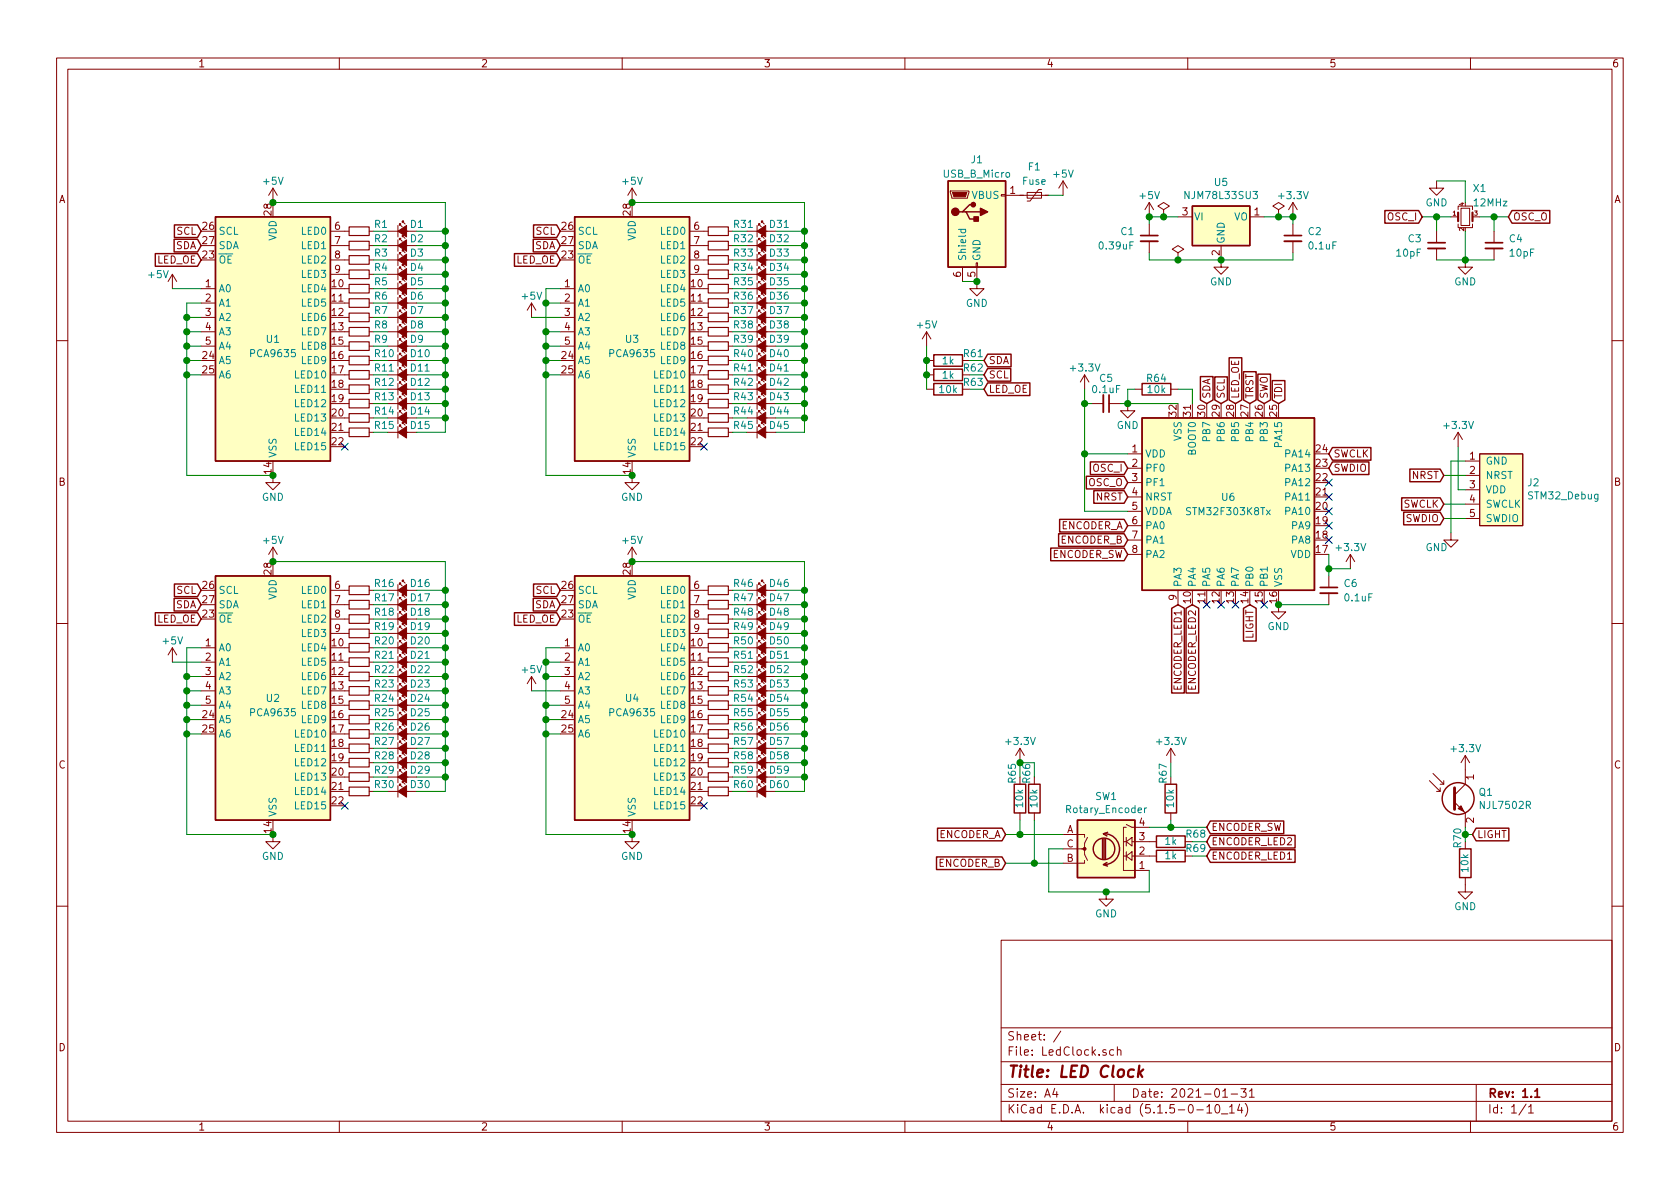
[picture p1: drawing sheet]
<svg xmlns="http://www.w3.org/2000/svg" width="297mm" height="210mm" viewBox="0 0 297 210" stroke-linecap="round" stroke-linejoin="round" font-family="sans-serif">
<defs><g id="words">
<text font-size="2.8" fill="#840000" x="178" y="190.5">Title: LED Clock</text>
<g font-size="2.1" fill="#840000">
<text x="178" y="184">Sheet: /</text>
<text x="178" y="186.7">File: LedClock.sch</text>
<text x="178" y="196.9">KiCad E.D.A. kicad (5.1.5-0-10_14)</text>
<text x="178" y="194.1">Size: A4</text>
<text x="200" y="194.1">Date: 2021-01-31</text>
<text x="263" y="194.1">Rev: 1.1</text>
<text x="263" y="196.9">Id: 1/1</text>
</g>
<g font-size="1.8" fill="#840000">
<text x="35" y="11.9">1</text>
<text x="85" y="11.9">2</text>
<text x="135" y="11.9">3</text>
<text x="185" y="11.9">4</text>
<text x="235" y="11.9">5</text>
<text x="285" y="11.9">6</text>
<text x="10.4" y="35.9">A</text>
<text x="178.6" y="34.3">1</text>
<text x="285.4" y="35.9">A</text>
<text x="31.2" y="41.5">SCL</text>
<text x="35.9" y="40.6">26</text>
<text x="48" y="38" transform="rotate(-90 48 38)">28</text>
<text x="59.2" y="40.6">6</text>
<text x="94.7" y="41.5">SCL</text>
<text x="99.4" y="40.6">26</text>
<text x="111.5" y="38" transform="rotate(-90 111.5 38)">28</text>
<text x="122.7" y="40.6">6</text>
<text x="209.1" y="38.1">3</text>
<text x="221.8" y="38.1">1</text>
<text x="245.4" y="39">OSC_I</text>
<text x="267.5" y="39">OSC_O</text>
<text x="27.7" y="46.6">LED_OE</text>
<text x="31" y="44.1">SDA</text>
<text x="35.9" y="45.7">23</text>
<text x="35.9" y="43.2">27</text>
<text x="59.2" y="43.2">7</text>
<text x="59.2" y="45.7">8</text>
<text x="91.2" y="46.6">LED_OE</text>
<text x="94.5" y="44.1">SDA</text>
<text x="99.4" y="45.7">23</text>
<text x="99.4" y="43.2">27</text>
<text x="122.7" y="43.2">7</text>
<text x="122.7" y="45.7">8</text>
<text x="215.6" y="45.2" transform="rotate(-90 215.6 45.2)">2</text>
<text x="36.3" y="50.8">1</text>
<text x="36.3" y="53.3">2</text>
<text x="58.7" y="50.8">10</text>
<text x="58.7" y="53.3">11</text>
<text x="59.2" y="48.3">9</text>
<text x="99.8" y="50.8">1</text>
<text x="99.8" y="53.3">2</text>
<text x="122.2" y="50.8">10</text>
<text x="122.2" y="53.3">11</text>
<text x="122.7" y="48.3">9</text>
<text x="169.9" y="49" transform="rotate(-90 169.9 49)">6</text>
<text x="172.5" y="49" transform="rotate(-90 172.5 49)">5</text>
<text x="36.3" y="55.9">3</text>
<text x="36.3" y="58.4">4</text>
<text x="58.7" y="55.9">12</text>
<text x="58.7" y="58.4">13</text>
<text x="99.8" y="55.9">3</text>
<text x="99.8" y="58.4">4</text>
<text x="122.2" y="55.9">12</text>
<text x="122.2" y="58.4">13</text>
<text x="35.9" y="63.5">24</text>
<text x="36.3" y="61">5</text>
<text x="58.7" y="61">15</text>
<text x="58.7" y="63.5">16</text>
<text x="99.4" y="63.5">24</text>
<text x="99.8" y="61">5</text>
<text x="122.2" y="61">15</text>
<text x="122.2" y="63.5">16</text>
<text x="174.8" y="64.4">SDA</text>
<text x="35.9" y="66">25</text>
<text x="58.7" y="66">17</text>
<text x="58.7" y="68.6">18</text>
<text x="58.7" y="71.1">19</text>
<text x="99.4" y="66">25</text>
<text x="122.2" y="66">17</text>
<text x="122.2" y="68.6">18</text>
<text x="122.2" y="71.1">19</text>
<text x="174.8" y="66.9">SCL</text>
<text x="174.8" y="69.5">LED_OE</text>
<text x="214" y="70.6" transform="rotate(-90 214 70.6)">SDA</text>
<text x="216.5" y="70.6" transform="rotate(-90 216.5 70.6)">SCL</text>
<text x="219.1" y="70.6" transform="rotate(-90 219.1 70.6)">LED_OE</text>
<text x="221.6" y="70.6" transform="rotate(-90 221.6 70.6)">TRST</text>
<text x="224.2" y="70.6" transform="rotate(-90 224.2 70.6)">SWO</text>
<text x="226.7" y="70.6" transform="rotate(-90 226.7 70.6)">TDI</text>
<text x="58.7" y="73.7">20</text>
<text x="58.7" y="76.2">21</text>
<text x="122.2" y="73.7">20</text>
<text x="122.2" y="76.2">21</text>
<text x="208" y="73.6" transform="rotate(-90 208 73.6)">32</text>
<text x="210.6" y="73.6" transform="rotate(-90 210.6 73.6)">31</text>
<text x="213.1" y="73.6" transform="rotate(-90 213.1 73.6)">30</text>
<text x="215.6" y="73.6" transform="rotate(-90 215.6 73.6)">29</text>
<text x="218.2" y="73.6" transform="rotate(-90 218.2 73.6)">28</text>
<text x="220.7" y="73.6" transform="rotate(-90 220.7 73.6)">27</text>
<text x="223.3" y="73.6" transform="rotate(-90 223.3 73.6)">26</text>
<text x="225.8" y="73.6" transform="rotate(-90 225.8 73.6)">25</text>
<text x="48" y="83.8" transform="rotate(-90 48 83.8)">14</text>
<text x="58.7" y="78.7">22</text>
<text x="111.5" y="83.8" transform="rotate(-90 111.5 83.8)">14</text>
<text x="122.2" y="78.7">22</text>
<text x="193.3" y="83.4">OSC_I</text>
<text x="200.2" y="80">1</text>
<text x="200.2" y="82.5">2</text>
<text x="232.7" y="82.5">23</text>
<text x="232.7" y="80">24</text>
<text x="235.7" y="83.4">SWDIO</text>
<text x="235.7" y="80.9">SWCLK</text>
<text x="259.9" y="81.3">1</text>
<text x="259.9" y="83.8">2</text>
<text x="10.4" y="85.9">B</text>
<text x="192.4" y="86">OSC_O</text>
<text x="193.8" y="88.5">NRST</text>
<text x="200.2" y="85.1">3</text>
<text x="200.2" y="87.6">4</text>
<text x="232.7" y="87.6">21</text>
<text x="232.7" y="85.1">22</text>
<text x="248" y="89.8">SWCLK</text>
<text x="249.7" y="84.7">NRST</text>
<text x="259.9" y="86.4">3</text>
<text x="259.9" y="88.9">4</text>
<text x="285.4" y="85.9">B</text>
<text x="187.5" y="93.6">ENCODER_A</text>
<text x="200.2" y="90.2">5</text>
<text x="200.2" y="92.7">6</text>
<text x="200.2" y="95.2">7</text>
<text x="232.7" y="95.2">18</text>
<text x="232.7" y="92.7">19</text>
<text x="232.7" y="90.2">20</text>
<text x="248.5" y="92.3">SWDIO</text>
<text x="259.9" y="91.4">5</text>
<text x="48" y="101.5" transform="rotate(-90 48 101.5)">28</text>
<text x="111.5" y="101.5" transform="rotate(-90 111.5 101.5)">28</text>
<text x="185.9" y="98.7">ENCODER_SW</text>
<text x="187.5" y="96.1">ENCODER_B</text>
<text x="200.2" y="97.8">8</text>
<text x="232.7" y="97.8">17</text>
<text x="31" y="107.6">SDA</text>
<text x="31.2" y="105">SCL</text>
<text x="35.9" y="104.1">26</text>
<text x="35.9" y="106.7">27</text>
<text x="59.2" y="104.1">6</text>
<text x="59.2" y="106.7">7</text>
<text x="94.5" y="107.6">SDA</text>
<text x="94.7" y="105">SCL</text>
<text x="99.4" y="104.1">26</text>
<text x="99.4" y="106.7">27</text>
<text x="122.7" y="104.1">6</text>
<text x="122.7" y="106.7">7</text>
<text x="208" y="106.1" transform="rotate(-90 208 106.1)">9</text>
<text x="210.6" y="106.6" transform="rotate(-90 210.6 106.6)">10</text>
<text x="213.1" y="106.6" transform="rotate(-90 213.1 106.6)">11</text>
<text x="215.6" y="106.6" transform="rotate(-90 215.6 106.6)">12</text>
<text x="218.2" y="106.6" transform="rotate(-90 218.2 106.6)">13</text>
<text x="220.7" y="106.6" transform="rotate(-90 220.7 106.6)">14</text>
<text x="223.3" y="106.6" transform="rotate(-90 223.3 106.6)">15</text>
<text x="225.8" y="106.6" transform="rotate(-90 225.8 106.6)">16</text>
<text x="27.7" y="110.1">LED_OE</text>
<text x="35.9" y="109.2">23</text>
<text x="59.2" y="109.2">8</text>
<text x="59.2" y="111.8">9</text>
<text x="91.2" y="110.1">LED_OE</text>
<text x="99.4" y="109.2">23</text>
<text x="122.7" y="109.2">8</text>
<text x="122.7" y="111.8">9</text>
<text x="221.6" y="113" transform="rotate(-90 221.6 113)">LIGHT</text>
<text x="36.3" y="114.3">1</text>
<text x="36.3" y="116.8">2</text>
<text x="36.3" y="119.4">3</text>
<text x="58.7" y="114.3">10</text>
<text x="58.7" y="116.8">11</text>
<text x="58.7" y="119.4">12</text>
<text x="99.8" y="114.3">1</text>
<text x="99.8" y="116.8">2</text>
<text x="99.8" y="119.4">3</text>
<text x="122.2" y="114.3">10</text>
<text x="122.2" y="116.8">11</text>
<text x="122.2" y="119.4">12</text>
<text x="36.3" y="121.9">4</text>
<text x="36.3" y="124.5">5</text>
<text x="58.7" y="121.9">13</text>
<text x="58.7" y="124.5">15</text>
<text x="99.8" y="121.9">4</text>
<text x="99.8" y="124.5">5</text>
<text x="122.2" y="121.9">13</text>
<text x="122.2" y="124.5">15</text>
<text x="208.9" y="122.1" transform="rotate(-90 208.9 122.1)">ENCODER_LED1</text>
<text x="211.5" y="122.1" transform="rotate(-90 211.5 122.1)">ENCODER_LED2</text>
<text x="35.9" y="127">24</text>
<text x="35.9" y="129.5">25</text>
<text x="58.7" y="127">16</text>
<text x="58.7" y="129.5">17</text>
<text x="99.4" y="127">24</text>
<text x="99.4" y="129.5">25</text>
<text x="122.2" y="127">16</text>
<text x="122.2" y="129.5">17</text>
<text x="10.4" y="135.9">C</text>
<text x="58.7" y="132.1">18</text>
<text x="58.7" y="134.6">19</text>
<text x="58.7" y="137.2">20</text>
<text x="122.2" y="132.1">18</text>
<text x="122.2" y="134.6">19</text>
<text x="122.2" y="137.2">20</text>
<text x="260.6" y="137.9" transform="rotate(-90 260.6 137.9)">1</text>
<text x="285.4" y="135.9">C</text>
<text x="58.7" y="139.7">21</text>
<text x="58.7" y="142.2">22</text>
<text x="122.2" y="139.7">21</text>
<text x="122.2" y="142.2">22</text>
<text x="48" y="147.3" transform="rotate(-90 48 147.3)">14</text>
<text x="111.5" y="147.3" transform="rotate(-90 111.5 147.3)">14</text>
<text x="165.9" y="148.2">ENCODER_A</text>
<text x="188.6" y="147.3">A</text>
<text x="188.6" y="149.9">C</text>
<text x="201.4" y="148.6">3</text>
<text x="201.4" y="146">4</text>
<text x="214.1" y="149.5">ENCODER_LED2</text>
<text x="214.1" y="146.9">ENCODER_SW</text>
<text x="260.6" y="145.5" transform="rotate(-90 260.6 145.5)">2</text>
<text x="261.1" y="148.2">LIGHT</text>
<text x="165.9" y="153.3">ENCODER_B</text>
<text x="188.6" y="152.4">B</text>
<text x="201.4" y="153.7">1</text>
<text x="201.4" y="151.1">2</text>
<text x="214.1" y="152">ENCODER_LED1</text>
<text x="10.4" y="185.9">D</text>
<text x="285.4" y="185.9">D</text>
<text x="35" y="199.9">1</text>
<text x="85" y="199.9">2</text>
<text x="135" y="199.9">3</text>
<text x="185" y="199.9">4</text>
<text x="235" y="199.9">5</text>
<text x="285" y="199.9">6</text>
</g>
<g font-size="1.8" fill="#008484">
<text x="171.8" y="28.9">J1</text>
<text x="46.7" y="32.7">+5V</text>
<text x="110.2" y="32.7">+5V</text>
<text x="166.9" y="31.4">USB_B_Micro</text>
<text x="171.9" y="35.2">VBUS</text>
<text x="180.8" y="32.7">Fuse</text>
<text x="181.9" y="30.1">F1</text>
<text x="186.4" y="31.4">+5V</text>
<text x="201.6" y="35.2">+5V</text>
<text x="209.8" y="35.2">NJM78L33SU3</text>
<text x="214.8" y="32.9">U5</text>
<text x="226.3" y="35.2">+3.3V</text>
<text x="260.6" y="34">X1</text>
<text x="38.6" y="41.5">SCL</text>
<text x="53.4" y="41.5">LED0</text>
<text x="72.6" y="40.3">D1</text>
<text x="102.1" y="41.5">SCL</text>
<text x="116.9" y="41.5">LED0</text>
<text x="136.2" y="40.3">D31</text>
<text x="198.2" y="41.6">C1</text>
<text x="211.1" y="39">VI</text>
<text x="218.2" y="39">VO</text>
<text x="231.3" y="41.6">C2</text>
<text x="252" y="36.5">GND</text>
<text x="260.7" y="36.5">12MHz</text>
<text x="38.6" y="46.6">OE</text>
<text x="38.6" y="44.1">SDA</text>
<text x="48.9" y="42.6" transform="rotate(-90 48.9 42.6)">VDD</text>
<text x="53.4" y="44.1">LED1</text>
<text x="53.4" y="46.6">LED2</text>
<text x="72.6" y="47.9">D4</text>
<text x="72.6" y="45.4">D3</text>
<text x="72.6" y="42.8">D2</text>
<text x="102.1" y="46.6">OE</text>
<text x="102.1" y="44.1">SDA</text>
<text x="112.4" y="42.6" transform="rotate(-90 112.4 42.6)">VDD</text>
<text x="116.9" y="44.1">LED1</text>
<text x="116.9" y="46.6">LED2</text>
<text x="136.2" y="47.9">D34</text>
<text x="136.2" y="45.4">D33</text>
<text x="136.2" y="42.8">D32</text>
<text x="170.8" y="46.2" transform="rotate(-90 170.8 46.2)">Shield</text>
<text x="173.4" y="46.2" transform="rotate(-90 173.4 46.2)">GND</text>
<text x="194.5" y="44.1">0.39uF</text>
<text x="216.5" y="43.2" transform="rotate(-90 216.5 43.2)">GND</text>
<text x="231.5" y="44.1">0.1uF</text>
<text x="247" y="45.4">10pF</text>
<text x="249" y="42.8">C3</text>
<text x="266.9" y="42.8">C4</text>
<text x="267" y="45.4">10pF</text>
<text x="26.3" y="49.2">+5V</text>
<text x="38.6" y="51.7">A0</text>
<text x="53.4" y="51.7">LED4</text>
<text x="53.4" y="49.1">LED3</text>
<text x="72.6" y="53">D6</text>
<text x="72.6" y="50.5">D5</text>
<text x="92.4" y="53">+5V</text>
<text x="102.1" y="51.7">A0</text>
<text x="116.9" y="51.7">LED4</text>
<text x="116.9" y="49.1">LED3</text>
<text x="136.2" y="53">D36</text>
<text x="136.2" y="50.5">D35</text>
<text x="213.9" y="50.5">GND</text>
<text x="257.1" y="50.5">GND</text>
<text x="38.6" y="54.2">A1</text>
<text x="38.6" y="56.8">A2</text>
<text x="38.6" y="59.3">A3</text>
<text x="53.4" y="54.2">LED5</text>
<text x="53.4" y="56.8">LED6</text>
<text x="53.4" y="59.3">LED7</text>
<text x="72.6" y="58.1">D8</text>
<text x="72.6" y="55.5">D7</text>
<text x="102.1" y="54.2">A1</text>
<text x="102.1" y="56.8">A2</text>
<text x="102.1" y="59.3">A3</text>
<text x="116.9" y="54.2">LED5</text>
<text x="116.9" y="56.8">LED6</text>
<text x="116.9" y="59.3">LED7</text>
<text x="136.2" y="58.1">D38</text>
<text x="136.2" y="55.5">D37</text>
<text x="162.2" y="58.1">+5V</text>
<text x="170.8" y="54.3">GND</text>
<text x="38.6" y="64.4">A5</text>
<text x="38.6" y="61.8">A4</text>
<text x="44.4" y="63.2">PCA9635</text>
<text x="47.1" y="60.6">U1</text>
<text x="53.4" y="61.8">LED8</text>
<text x="53.4" y="64.4">LED9</text>
<text x="72.6" y="60.6">D9</text>
<text x="72.7" y="65.7">D11</text>
<text x="72.7" y="63.2">D10</text>
<text x="102.1" y="64.4">A5</text>
<text x="102.1" y="61.8">A4</text>
<text x="107.9" y="63.2">PCA9635</text>
<text x="110.6" y="60.6">U3</text>
<text x="116.9" y="61.8">LED8</text>
<text x="116.9" y="64.4">LED9</text>
<text x="136.2" y="65.7">D41</text>
<text x="136.2" y="63.2">D40</text>
<text x="136.2" y="60.6">D39</text>
<text x="166.7" y="64.4">1k</text>
<text x="170.5" y="63.2">R61</text>
<text x="189.4" y="65.7">+3.3V</text>
<text x="38.6" y="66.9">A6</text>
<text x="52.4" y="66.9">LED10</text>
<text x="52.4" y="69.5">LED11</text>
<text x="72.7" y="70.8">D13</text>
<text x="72.7" y="68.2">D12</text>
<text x="102.1" y="66.9">A6</text>
<text x="115.9" y="66.9">LED10</text>
<text x="115.9" y="69.5">LED11</text>
<text x="136.2" y="70.8">D43</text>
<text x="136.2" y="68.2">D42</text>
<text x="166.2" y="69.5">10k</text>
<text x="166.7" y="67">1k</text>
<text x="193.3" y="69.5">0.1uF</text>
<text x="194.5" y="67.5">C5</text>
<text x="202.8" y="67.5">R64</text>
<text x="203" y="69.5">10k</text>
<text x="52.4" y="72">LED12</text>
<text x="52.4" y="74.5">LED13</text>
<text x="52.4" y="77.1">LED14</text>
<text x="72.7" y="75.9">D15</text>
<text x="72.7" y="73.3">D14</text>
<text x="115.9" y="72">LED12</text>
<text x="115.9" y="74.5">LED13</text>
<text x="115.9" y="77.1">LED14</text>
<text x="136.2" y="75.9">D45</text>
<text x="136.2" y="73.3">D44</text>
<text x="197.4" y="75.9">GND</text>
<text x="208.9" y="77.9" transform="rotate(-90 208.9 77.9)">VSS</text>
<text x="214" y="77.8" transform="rotate(-90 214 77.8)">PB7</text>
<text x="216.5" y="77.8" transform="rotate(-90 216.5 77.8)">PB6</text>
<text x="219.1" y="77.8" transform="rotate(-90 219.1 77.8)">PB5</text>
<text x="221.6" y="77.8" transform="rotate(-90 221.6 77.8)">PB4</text>
<text x="224.2" y="77.8" transform="rotate(-90 224.2 77.8)">PB3</text>
<text x="255.5" y="75.9">+3.3V</text>
<text x="48.9" y="81" transform="rotate(-90 48.9 81)">VSS</text>
<text x="52.4" y="79.6">LED15</text>
<text x="112.4" y="81" transform="rotate(-90 112.4 81)">VSS</text>
<text x="115.9" y="79.6">LED15</text>
<text x="202.4" y="80.9">VDD</text>
<text x="202.4" y="83.4">PF0</text>
<text x="211.5" y="80.5" transform="rotate(-90 211.5 80.5)">BOOT0</text>
<text x="226.7" y="78.8" transform="rotate(-90 226.7 78.8)">PA15</text>
<text x="227.5" y="83.4">PA13</text>
<text x="227.5" y="80.9">PA14</text>
<text x="262.6" y="82.2">GND</text>
<text x="46.3" y="88.6">GND</text>
<text x="109.8" y="88.6">GND</text>
<text x="202.4" y="86">PF1</text>
<text x="202.4" y="88.5">NRST</text>
<text x="216.1" y="88.6">U6</text>
<text x="227.5" y="88.5">PA11</text>
<text x="227.5" y="86">PA12</text>
<text x="262.6" y="84.7">NRST</text>
<text x="262.6" y="87.2">VDD</text>
<text x="262.6" y="89.8">SWCLK</text>
<text x="270.2" y="86">J2</text>
<text x="270.3" y="88.3">STM32_Debug</text>
<text x="202.4" y="91.1">VDDA</text>
<text x="202.4" y="93.6">PA0</text>
<text x="210.2" y="91.1">STM32F303K8Tx</text>
<text x="227.5" y="91.1">PA10</text>
<text x="228.5" y="93.6">PA9</text>
<text x="262.6" y="92.3">SWDIO</text>
<text x="46.7" y="96.2">+5V</text>
<text x="110.2" y="96.2">+5V</text>
<text x="202.4" y="96.1">PA1</text>
<text x="202.4" y="98.7">PA2</text>
<text x="228.2" y="98.7">VDD</text>
<text x="228.5" y="96.1">PA8</text>
<text x="236.4" y="97.5">+3.3V</text>
<text x="252" y="97.5">GND</text>
<text x="38.6" y="105">SCL</text>
<text x="38.6" y="107.6">SDA</text>
<text x="48.9" y="106.1" transform="rotate(-90 48.9 106.1)">VDD</text>
<text x="53.4" y="105">LED0</text>
<text x="53.4" y="107.6">LED1</text>
<text x="72.7" y="106.3">D17</text>
<text x="72.7" y="103.8">D16</text>
<text x="102.1" y="105">SCL</text>
<text x="102.1" y="107.6">SDA</text>
<text x="112.4" y="106.1" transform="rotate(-90 112.4 106.1)">VDD</text>
<text x="116.9" y="105">LED0</text>
<text x="116.9" y="107.6">LED1</text>
<text x="136.2" y="106.3">D47</text>
<text x="136.2" y="103.8">D46</text>
<text x="208.9" y="103.9" transform="rotate(-90 208.9 103.9)">PA3</text>
<text x="211.5" y="103.9" transform="rotate(-90 211.5 103.9)">PA4</text>
<text x="214" y="103.9" transform="rotate(-90 214 103.9)">PA5</text>
<text x="216.5" y="103.9" transform="rotate(-90 216.5 103.9)">PA6</text>
<text x="219.1" y="103.9" transform="rotate(-90 219.1 103.9)">PA7</text>
<text x="221.6" y="103.9" transform="rotate(-90 221.6 103.9)">PB0</text>
<text x="224.2" y="103.9" transform="rotate(-90 224.2 103.9)">PB1</text>
<text x="226.7" y="103.9" transform="rotate(-90 226.7 103.9)">VSS</text>
<text x="237.7" y="103.8">C6</text>
<text x="237.9" y="106.3">0.1uF</text>
<text x="28.9" y="114">+5V</text>
<text x="38.6" y="110.1">OE</text>
<text x="53.4" y="110.1">LED2</text>
<text x="53.4" y="112.6">LED3</text>
<text x="72.7" y="114">D20</text>
<text x="72.7" y="111.4">D19</text>
<text x="72.7" y="108.9">D18</text>
<text x="102.1" y="110.1">OE</text>
<text x="116.9" y="110.1">LED2</text>
<text x="116.9" y="112.6">LED3</text>
<text x="136.2" y="114">D50</text>
<text x="136.2" y="111.4">D49</text>
<text x="136.2" y="108.9">D48</text>
<text x="224.1" y="111.4">GND</text>
<text x="38.6" y="115.2">A0</text>
<text x="38.6" y="117.7">A1</text>
<text x="53.4" y="115.2">LED4</text>
<text x="53.4" y="117.7">LED5</text>
<text x="72.7" y="119">D22</text>
<text x="72.7" y="116.5">D21</text>
<text x="92.4" y="119">+5V</text>
<text x="102.1" y="115.2">A0</text>
<text x="102.1" y="117.7">A1</text>
<text x="116.9" y="115.2">LED4</text>
<text x="116.9" y="117.7">LED5</text>
<text x="136.2" y="119">D52</text>
<text x="136.2" y="116.5">D51</text>
<text x="38.6" y="120.3">A2</text>
<text x="38.6" y="122.8">A3</text>
<text x="38.6" y="125.3">A4</text>
<text x="47.1" y="124.1">U2</text>
<text x="53.4" y="120.3">LED6</text>
<text x="53.4" y="122.8">LED7</text>
<text x="53.4" y="125.3">LED8</text>
<text x="72.7" y="124.1">D24</text>
<text x="72.7" y="121.6">D23</text>
<text x="102.1" y="120.3">A2</text>
<text x="102.1" y="122.8">A3</text>
<text x="102.1" y="125.3">A4</text>
<text x="110.6" y="124.1">U4</text>
<text x="116.9" y="120.3">LED6</text>
<text x="116.9" y="122.8">LED7</text>
<text x="116.9" y="125.3">LED8</text>
<text x="136.2" y="124.1">D54</text>
<text x="136.2" y="121.6">D53</text>
<text x="38.6" y="127.9">A5</text>
<text x="38.6" y="130.4">A6</text>
<text x="44.4" y="126.7">PCA9635</text>
<text x="52.4" y="130.4">LED10</text>
<text x="53.4" y="127.9">LED9</text>
<text x="72.7" y="131.7">D27</text>
<text x="72.7" y="129.2">D26</text>
<text x="72.7" y="126.7">D25</text>
<text x="102.1" y="127.9">A5</text>
<text x="102.1" y="130.4">A6</text>
<text x="107.9" y="126.7">PCA9635</text>
<text x="115.9" y="130.4">LED10</text>
<text x="116.9" y="127.9">LED9</text>
<text x="136.2" y="131.7">D57</text>
<text x="136.2" y="129.2">D56</text>
<text x="136.2" y="126.7">D55</text>
<text x="178" y="131.7">+3.3V</text>
<text x="204.7" y="131.7">+3.3V</text>
<text x="52.4" y="133">LED11</text>
<text x="52.4" y="135.5">LED12</text>
<text x="72.7" y="136.8">D29</text>
<text x="72.7" y="134.3">D28</text>
<text x="115.9" y="133">LED11</text>
<text x="115.9" y="135.5">LED12</text>
<text x="136.2" y="136.8">D59</text>
<text x="136.2" y="134.3">D58</text>
<text x="256.7" y="133">+3.3V</text>
<text x="52.4" y="138">LED13</text>
<text x="52.4" y="140.6">LED14</text>
<text x="52.4" y="143.1">LED15</text>
<text x="72.7" y="139.4">D30</text>
<text x="115.9" y="138">LED13</text>
<text x="115.9" y="140.6">LED14</text>
<text x="115.9" y="143.1">LED15</text>
<text x="136.2" y="139.4">D60</text>
<text x="179.6" y="138.4" transform="rotate(-90 179.6 138.4)">R65</text>
<text x="180.9" y="142.7" transform="rotate(-90 180.9 142.7)">10k</text>
<text x="183.4" y="142.7" transform="rotate(-90 183.4 142.7)">10k</text>
<text x="188.7" y="143.8">Rotary_Encoder</text>
<text x="193.7" y="141.5">SW1</text>
<text x="206.3" y="138.4" transform="rotate(-90 206.3 138.4)">R67</text>
<text x="207.6" y="142.7" transform="rotate(-90 207.6 142.7)">10k</text>
<text x="261.5" y="140.7">Q1</text>
<text x="261.9" y="143">NJL7502R</text>
<text x="48.9" y="144.5" transform="rotate(-90 48.9 144.5)">VSS</text>
<text x="112.4" y="144.5" transform="rotate(-90 112.4 144.5)">VSS</text>
<text x="206" y="149.4">1k</text>
<text x="209.8" y="148.1">R68</text>
<text x="258.4" y="149.8" transform="rotate(-90 258.4 149.8)">R70</text>
<text x="46.3" y="152.1">GND</text>
<text x="109.8" y="152.1">GND</text>
<text x="206" y="151.9">1k</text>
<text x="259.6" y="154.1" transform="rotate(-90 259.6 154.1)">10k</text>
<text x="257.1" y="161">GND</text>
<text x="193.6" y="162.2">GND</text>
</g>
<g font-size="1.8" fill="#008400">
<text x="66.2" y="40.3">R1</text>
<text x="129.8" y="40.3">R31</text>
<text x="66.2" y="47.9">R4</text>
<text x="66.2" y="45.4">R3</text>
<text x="66.2" y="42.8">R2</text>
<text x="129.8" y="47.9">R34</text>
<text x="129.8" y="45.4">R33</text>
<text x="129.8" y="42.8">R32</text>
<text x="66.2" y="53">R6</text>
<text x="66.2" y="50.5">R5</text>
<text x="129.8" y="53">R36</text>
<text x="129.8" y="50.5">R35</text>
<text x="66.2" y="58.1">R8</text>
<text x="66.2" y="55.5">R7</text>
<text x="129.8" y="58.1">R38</text>
<text x="129.8" y="55.5">R37</text>
<text x="66.2" y="60.6">R9</text>
<text x="66.3" y="65.7">R11</text>
<text x="66.3" y="63.2">R10</text>
<text x="129.8" y="65.7">R41</text>
<text x="129.8" y="63.2">R40</text>
<text x="129.8" y="60.6">R39</text>
<text x="170.5" y="65.7">R62</text>
<text x="66.3" y="70.8">R13</text>
<text x="66.3" y="68.2">R12</text>
<text x="129.8" y="70.8">R43</text>
<text x="129.8" y="68.2">R42</text>
<text x="170.5" y="68.2">R63</text>
<text x="66.3" y="75.9">R15</text>
<text x="66.3" y="73.3">R14</text>
<text x="129.8" y="75.9">R45</text>
<text x="129.8" y="73.3">R44</text>
<text x="66.3" y="106.3">R17</text>
<text x="66.3" y="103.8">R16</text>
<text x="129.8" y="106.3">R47</text>
<text x="129.8" y="103.8">R46</text>
<text x="66.3" y="114">R20</text>
<text x="66.3" y="111.4">R19</text>
<text x="66.3" y="108.9">R18</text>
<text x="129.8" y="114">R50</text>
<text x="129.8" y="111.4">R49</text>
<text x="129.8" y="108.9">R48</text>
<text x="66.3" y="119">R22</text>
<text x="66.3" y="116.5">R21</text>
<text x="129.8" y="119">R52</text>
<text x="129.8" y="116.5">R51</text>
<text x="66.3" y="124.1">R24</text>
<text x="66.3" y="121.6">R23</text>
<text x="129.8" y="124.1">R54</text>
<text x="129.8" y="121.6">R53</text>
<text x="66.3" y="131.7">R27</text>
<text x="66.3" y="129.2">R26</text>
<text x="66.3" y="126.7">R25</text>
<text x="129.8" y="131.7">R57</text>
<text x="129.8" y="129.2">R56</text>
<text x="129.8" y="126.7">R55</text>
<text x="66.3" y="136.8">R29</text>
<text x="66.3" y="134.3">R28</text>
<text x="129.8" y="136.8">R59</text>
<text x="129.8" y="134.3">R58</text>
<text x="66.3" y="139.4">R30</text>
<text x="129.8" y="139.4">R60</text>
<text x="182.2" y="138.4" transform="rotate(-90 182.2 138.4)">R66</text>
<text x="209.8" y="150.7">R69</text>
</g>
<g font-size="1.1" fill="#840000">
<text x="256.9" y="38.1">1</text>
<text x="258.9" y="40.8" transform="rotate(-90 258.9 40.8)">2</text>
<text x="258.9" y="36.4" transform="rotate(-90 258.9 36.4)">4</text>
<text x="260.7" y="38.1">3</text>
</g>
</g></defs>
<g fill="none" stroke="#840000" stroke-width=".18">
<path d="M10 10.3h277v189.9h-277zM12 12.2h273v186.1h-273zM60 10.3v1.9M110 10.3v1.9M160 10.3v1.9M210 10.3v1.9M260 10.3v1.9M48.3 33.3l-.8 1.2M48.3 33.3v2.5M48.3 33.3l.7 1.2M70.4 39.9v2M70.6 39.9v-.3h.3h-.3l.5 .5"/>
<path d="M71.1 39.4v-.3h.3h-.3l.5 .5M111.8 33.3l-.8 1.2M111.8 33.3v2.5M111.8 33.3l.7 1.2M133.9 39.9v2M134.1 39.9v-.3h.3h-.3l.5 .5M134.6 39.4v-.3h.3h-.3l.5 .5M168 33.8h3.3v.2l-.2 1h-2.8zM177 34.4h.8v.3h-.8zM177.8 34.5h7.6M181.6 34h2.5v1h-2.5zM184.1 33.5h-.5l-1.5 2.1h-.5"/>
<path d="M188 32l-.8 1.3M188 32v2.5M188 32l.7 1.3M203.2 35.8v2.5M203.2 39.6v2.1M203.2 35.8l-.8 1.3M203.2 35.8l.8 1.3M205.7 37.1l1.1-.7-1.1-.6-1 .6 1 .7v1.2M205.7 38.3h.1M208.3 38.3h2.5M221 38.3h2.5M226.1 37.1l1-.7-1-.6-1.1 .6 1.1 .7v1.2"/>
<path d="M226.1 38.3h.1M228.6 35.8l-.8 1.3M228.6 35.8v2.5M228.6 39.6v2.1M228.6 35.8l.8 1.3M254 32v1.3h1.3l-1.3 1.2-1.3-1.2h1.3M256.5 38.3h1.3M257.8 39.6v.7h2.5v-.7M257.8 37.1v-.7h2.5v.7M258.3 36.8h1.5v3.1h-1.5zM260.3 38.3h1.3M30.5 48.5v2.5"/>
<path d="M30.5 48.5l-.8 1.3M30.5 48.5l.7 1.3M35.6 51h2.5M35.6 53.6h2.5M35.6 56.1h2.5M35.6 58.7h2.5M58.4 40.9h3.3M58.4 43.4h3.3M58.4 46h3.3M58.4 48.5h3.3M61 51h.7M61 53.6h.7"/>
<path d="M61 56.1h.7M61 58.7h.7M65.3 40.9h.7M65.3 51h.7M65.3 53.6h.7M65.3 56.1h.7M65.3 58.7h.7M65.3 43.4h.7M65.3 46h.7M65.3 48.5h.7M68.6 40.9h5.1M68.6 51h5.1"/>
<path d="M68.6 53.6h5.1M68.6 56.1h5.1M68.6 58.7h5.1M68.6 43.4h5.1M68.6 46h5.1M68.6 48.5h5.1M70.4 42.4v2M70.4 45v2M70.4 47.5v2M70.4 50v2.1M70.4 52.6v2M70.4 55.1v2"/>
<path d="M70.4 57.7v2M70.6 57.7v-.3h.3h-.3l.5 .5M70.6 55.1v-.2h.3h-.3l.5 .5M70.6 52.6v-.3h.3h-.3l.5 .5M70.6 50v-.2h.3h-.3l.5 .5M70.6 47.5v-.3h.3h-.3l.5 .5M70.6 45v-.3h.3h-.3l.5 .5M70.6 42.4v-.2h.3h-.3l.5 .5M71.1 59.7v-.3h.3h-.3l.5 .5M71.1 57.1v-.2h.3h-.3l.5 .5M71.1 54.6v-.2h.3h-.3l.5 .5M71.1 52.1v-.3h.3h-.3l.5 .5"/>
<path d="M71.1 49.5v-.2h.3h-.3l.5 .5M71.1 47v-.3h.3h-.3l.5 .5M71.1 44.4v-.2h.3h-.3l.5 .5M71.1 41.9v-.2h.3h-.3l.5 .5M94 53.6v2.5M94 53.6l-.8 1.3M94 53.6l.7 1.3M99.1 51h2.5M99.1 53.6h2.5M99.1 56.1h2.5M99.1 58.7h2.5M121.9 40.9h3.3"/>
<path d="M121.9 43.4h3.3M121.9 46h3.3M121.9 48.5h3.3M124.5 51h.7M124.5 53.6h.7M124.5 56.1h.7M124.5 58.7h.7M128.8 40.9h.7M128.8 51h.7M128.8 53.6h.7M128.8 56.1h.7M128.8 58.7h.7"/>
<path d="M128.8 43.4h.7M128.8 46h.7M128.8 48.5h.7M132.1 40.9h5.1M132.1 51h5.1M132.1 53.6h5.1M132.1 56.1h5.1M132.1 58.7h5.1M132.1 43.4h5.1M132.1 46h5.1M132.1 48.5h5.1M133.9 42.4v2"/>
<path d="M133.9 45v2M133.9 47.5v2M133.9 50v2.1M133.9 52.6v2M133.9 55.1v2M133.9 57.7v2M134.1 57.7v-.3h.3h-.3l.5 .5M134.1 55.1v-.2h.3h-.3l.5 .5M134.1 52.6v-.3h.3h-.3l.5 .5M134.1 50v-.2h.3h-.3l.5 .5M134.1 47.5v-.3h.3h-.3l.5 .5M134.1 45v-.3h.3h-.3l.5 .5"/>
<path d="M134.1 42.4v-.2h.3h-.3l.5 .5M134.6 59.7v-.3h.3h-.3l.5 .5M134.6 57.1v-.2h.3h-.3l.5 .5M134.6 54.6v-.2h.3h-.3l.5 .5M134.6 52.1v-.3h.3h-.3l.5 .5M134.6 49.5v-.2h.3h-.3l.5 .5M134.6 47v-.3h.3h-.3l.5 .5M134.6 44.4v-.2h.3h-.3l.5 .5M134.6 41.9v-.2h.3h-.3l.5 .5M163.8 58.7l-.7 1.2M163.8 58.7v2.5M163.8 58.7l.8 1.2"/>
<path d="M170.2 47.2v2.6M172.6 46.5h.2v.7h-.2zM172.7 47.2v3.8h1.3l-1.3 1.3-1.3-1.3h1.3M203.2 42.7v2M208.3 44.7l1-.6-1-.7-1 .7 1 .6v1.3M208.3 46h.1M215.9 43.4v3.8h1.3l-1.3 1.3-1.3-1.3h1.3M228.6 42.7v2M254 40.9v2M254 43.9v2.1M259.1 46v1.2h1.2l-1.2 1.3-1.3-1.3h1.3M264.2 40.9v2"/>
<path d="M264.2 43.9v2.1M10 60.2h2M35.6 61.2h2.5M61 61.2h.7M61 76.4h.7M61 73.9h.7M61 71.4h.7M61 68.8h.7M61 66.3h.7M61 63.7h.7M65.3 61.2h.7M65.3 76.4h.7"/>
<path d="M65.3 73.9h.7M65.3 71.4h.7M65.3 68.8h.7M65.3 66.3h.7M65.3 63.7h.7M68.6 61.2h5.1M68.6 76.4h5.1M68.6 73.9h5.1M68.6 71.4h5.1M68.6 68.8h5.1M68.6 66.3h5.1M68.6 63.7h5.1"/>
<path d="M70.4 60.2v2M70.4 62.7v2.1M70.4 65.3v2M70.4 67.8v2M70.4 70.4v2M70.4 72.9v2M70.4 75.4v2.1M70.6 75.4v-.2h.3h-.3l.5 .5M70.6 72.9v-.3h.3h-.3l.5 .5M70.6 70.4v-.3h.3h-.3l.5 .5M70.6 67.8v-.2h.3h-.3l.5 .5M70.6 65.3v-.3h.3h-.3l.5 .5"/>
<path d="M70.6 62.7v-.2h.3h-.3l.5 .5M70.6 60.2v-.3h.3h-.3l.5 .5M71.1 74.9v-.2h.3h-.3l.5 .5M71.1 72.4v-.3h.3h-.3l.5 .5M71.1 69.8v-.2h.3h-.3l.5 .5M71.1 67.3v-.2h.3h-.3l.5 .5M71.1 64.8v-.3h.3h-.3l.5 .5M71.1 62.2v-.2h.3h-.3l.5 .5M99.1 61.2h2.5M124.5 61.2h.7M124.5 76.4h.7M124.5 73.9h.7"/>
<path d="M124.5 71.4h.7M124.5 68.8h.7M124.5 66.3h.7M124.5 63.7h.7M128.8 61.2h.7M128.8 76.4h.7M128.8 73.9h.7M128.8 71.4h.7M128.8 68.8h.7M128.8 66.3h.7M128.8 63.7h.7M132.1 61.2h5.1"/>
<path d="M132.1 76.4h5.1M132.1 73.9h5.1M132.1 71.4h5.1M132.1 68.8h5.1M132.1 66.3h5.1M132.1 63.7h5.1M133.9 60.2v2M133.9 62.7v2.1M133.9 65.3v2M133.9 67.8v2M133.9 70.4v2M133.9 72.9v2"/>
<path d="M133.9 75.4v2.1M134.1 75.4v-.2h.3h-.3l.5 .5M134.1 72.9v-.3h.3h-.3l.5 .5M134.1 70.4v-.3h.3h-.3l.5 .5M134.1 67.8v-.2h.3h-.3l.5 .5M134.1 65.3v-.3h.3h-.3l.5 .5M134.1 62.7v-.2h.3h-.3l.5 .5M134.1 60.2v-.3h.3h-.3l.5 .5M134.6 74.9v-.2h.3h-.3l.5 .5M134.6 72.4v-.3h.3h-.3l.5 .5M134.6 69.8v-.2h.3h-.3l.5 .5M134.6 67.3v-.2h.3h-.3l.5 .5"/>
<path d="M134.6 64.8v-.3h.3h-.3l.5 .5M134.6 62.2v-.2h.3h-.3l.5 .5M163.8 68.8h1.3M163.8 66.3h1.3M163.8 63.7h1.3M191.8 66.3l-.8 1.3M191.8 66.3v2.5M191.8 66.3l.7 1.3M193 71.4h2.1M196.1 71.4h2M199.4 71.4v1.2h1.3l-1.3 1.3-1.3-1.3h1.3M200.7 68.8h1.2"/>
<path d="M207 68.8h1.3M257.8 76.4l-.8 1.3M257.8 76.4v2.6M257.8 76.4l.8 1.3M285 60.2h2M48.3 84.1v1.2h1.2l-1.2 1.3-1.3-1.3h1.3M48.3 96.8v2.5M48.3 96.8l-.8 1.2M48.3 96.8l.7 1.2M111.8 84.1v1.2h1.2l-1.2 1.3-1.3-1.3h1.3M111.8 96.8v2.5M111.8 96.8l-.8 1.2"/>
<path d="M111.8 96.8l.7 1.2M199.4 80.3h2.5M199.4 82.8h2.5M199.4 85.3h2.5M199.4 87.9h2.5M199.4 90.4h2.5M199.4 93h2.5M199.4 95.5h2.5M199.4 98h2.5M238.8 98l-.8 1.3M238.8 98v2.6M238.8 98l.7 1.3"/>
<path d="M256.5 94.2v1.3h1.3l-1.3 1.3-1.2-1.3h1.2M259.1 81.5h2.5M259.1 84.1h2.5M259.1 86.6h2.5M259.1 89.1h2.5M259.1 91.7h2.5M261.6 80.3h7.6v12.7h-7.6zM10 110.3h2M30.5 114.5l-.8 1.3M30.5 114.5v2.6M30.5 114.5l.7 1.3M35.6 119.6h2.5"/>
<path d="M35.6 117.1h2.5M35.6 114.5h2.5M58.4 112h3.3M58.4 109.5h3.3M58.4 106.9h3.3M58.4 104.4h3.3M61 119.6h.7M61 117.1h.7M61 114.5h.7M65.3 119.6h.7M65.3 117.1h.7M65.3 114.5h.7"/>
<path d="M65.3 112h.7M65.3 109.5h.7M65.3 106.9h.7M65.3 104.4h.7M68.6 119.6h5.1M68.6 117.1h5.1M68.6 114.5h5.1M68.6 112h5.1M68.6 109.5h5.1M68.6 106.9h5.1M68.6 104.4h5.1M70.4 103.4v2"/>
<path d="M70.4 105.9v2M70.4 108.5v2M70.4 111v2M70.4 113.5v2.1M70.4 116.1v2M70.4 118.6v2M70.6 118.6v-.2h.3h-.3l.5 .5M70.6 116.1v-.3h.3h-.3l.5 .5M70.6 113.5v-.2h.3h-.3l.5 .5M70.6 111v-.3h.3h-.3l.5 .5M70.6 108.5v-.3h.3h-.3l.5 .5M70.6 105.9v-.2h.3h-.3l.5 .5"/>
<path d="M70.6 103.4v-.3h.3h-.3l.5 .5M71.1 118.1v-.2h.3h-.3l.5 .5M71.1 115.6v-.3h.3h-.3l.5 .5M71.1 113v-.2h.3h-.3l.5 .5M71.1 110.5v-.3h.3h-.3l.5 .5M71.1 107.9v-.2h.3h-.3l.5 .5M71.1 105.4v-.2h.3h-.3l.5 .5M71.1 102.9v-.3h.3h-.3l.5 .5M94 119.6l-.8 1.3M94 119.6v2.6M94 119.6l.7 1.3M99.1 119.6h2.5"/>
<path d="M99.1 117.1h2.5M99.1 114.5h2.5M121.9 112h3.3M121.9 109.5h3.3M121.9 106.9h3.3M121.9 104.4h3.3M124.5 119.6h.7M124.5 117.1h.7M124.5 114.5h.7M128.8 119.6h.7M128.8 117.1h.7M128.8 114.5h.7"/>
<path d="M128.8 112h.7M128.8 109.5h.7M128.8 106.9h.7M128.8 104.4h.7M132.1 119.6h5.1M132.1 117.1h5.1M132.1 114.5h5.1M132.1 112h5.1M132.1 109.5h5.1M132.1 106.9h5.1M132.1 104.4h5.1M133.9 103.4v2"/>
<path d="M133.9 105.9v2M133.9 108.5v2M133.9 111v2M133.9 113.5v2.1M133.9 116.1v2M133.9 118.6v2M134.1 118.6v-.2h.3h-.3l.5 .5M134.1 116.1v-.3h.3h-.3l.5 .5M134.1 113.5v-.2h.3h-.3l.5 .5M134.1 111v-.3h.3h-.3l.5 .5M134.1 108.5v-.3h.3h-.3l.5 .5M134.1 105.9v-.2h.3h-.3l.5 .5"/>
<path d="M134.1 103.4v-.3h.3h-.3l.5 .5M134.6 118.1v-.2h.3h-.3l.5 .5M134.6 115.6v-.3h.3h-.3l.5 .5M134.6 113v-.2h.3h-.3l.5 .5M134.6 110.5v-.3h.3h-.3l.5 .5M134.6 107.9v-.2h.3h-.3l.5 .5M134.6 105.4v-.2h.3h-.3l.5 .5M134.6 102.9v-.3h.3h-.3l.5 .5M208.3 104.4v2.5M226.1 106.9v1.3h1.2l-1.2 1.3-1.3-1.3h1.3M234.9 101.8v2.1M234.9 104.9v2"/>
<path d="M285 110.3h2M35.6 124.7h2.5M35.6 122.2h2.5M61 139.9h.7M61 137.4h.7M61 134.9h.7M61 132.3h.7M61 129.8h.7M61 127.2h.7M61 124.7h.7M61 122.2h.7M65.3 139.9h.7"/>
<path d="M65.3 137.4h.7M65.3 134.9h.7M65.3 132.3h.7M65.3 129.8h.7M65.3 127.2h.7M65.3 124.7h.7M65.3 122.2h.7M68.6 139.9h5.1M68.6 137.4h5.1M68.6 134.9h5.1M68.6 132.3h5.1M68.6 129.8h5.1"/>
<path d="M68.6 127.2h5.1M68.6 124.7h5.1M68.6 122.2h5.1M70.4 121.2v2M70.4 123.7v2M70.4 126.2v2.1M70.4 128.8v2M70.4 131.3v2M70.4 133.9v2M70.4 136.4v2M70.4 138.9v2.1M70.6 138.9v-.2h.3h-.3l.5 .5"/>
<path d="M70.6 136.4v-.3h.3h-.3l.5 .5M70.6 133.9v-.3h.3h-.3l.5 .5M70.6 131.3v-.2h.3h-.3l.5 .5M70.6 128.8v-.3h.3h-.3l.5 .5M70.6 126.2v-.2h.3h-.3l.5 .5M70.6 123.7v-.3h.3h-.3l.5 .5M70.6 121.2v-.3h.3h-.3l.5 .5M71.1 138.4v-.2h.3h-.3l.5 .5M71.1 135.9v-.3h.3h-.3l.5 .5M71.1 133.3v-.2h.3h-.3l.5 .5M71.1 130.8v-.2h.3h-.3l.5 .5M71.1 128.3v-.3h.3h-.3l.5 .5"/>
<path d="M71.1 125.7v-.2h.3h-.3l.5 .5M71.1 123.2v-.3h.3h-.3l.5 .5M71.1 120.6v-.2h.3h-.3l.5 .5M99.1 124.7h2.5M99.1 122.2h2.5M124.5 139.9h.7M124.5 137.4h.7M124.5 134.9h.7M124.5 132.3h.7M124.5 129.8h.7M124.5 127.2h.7M124.5 124.7h.7"/>
<path d="M124.5 122.2h.7M128.8 139.9h.7M128.8 137.4h.7M128.8 134.9h.7M128.8 132.3h.7M128.8 129.8h.7M128.8 127.2h.7M128.8 124.7h.7M128.8 122.2h.7M132.1 139.9h5.1M132.1 137.4h5.1M132.1 134.9h5.1"/>
<path d="M132.1 132.3h5.1M132.1 129.8h5.1M132.1 127.2h5.1M132.1 124.7h5.1M132.1 122.2h5.1M133.9 121.2v2M133.9 123.7v2M133.9 126.2v2.1M133.9 128.8v2M133.9 131.3v2M133.9 133.9v2M133.9 136.4v2"/>
<path d="M133.9 138.9v2.1M134.1 138.9v-.2h.3h-.3l.5 .5M134.1 136.4v-.3h.3h-.3l.5 .5M134.1 133.9v-.3h.3h-.3l.5 .5M134.1 131.3v-.2h.3h-.3l.5 .5M134.1 128.8v-.3h.3h-.3l.5 .5M134.1 126.2v-.2h.3h-.3l.5 .5M134.1 123.7v-.3h.3h-.3l.5 .5M134.1 121.2v-.3h.3h-.3l.5 .5M134.6 138.4v-.2h.3h-.3l.5 .5M134.6 135.9v-.3h.3h-.3l.5 .5M134.6 133.3v-.2h.3h-.3l.5 .5"/>
<path d="M134.6 130.8v-.2h.3h-.3l.5 .5M134.6 128.3v-.3h.3h-.3l.5 .5M134.6 125.7v-.2h.3h-.3l.5 .5M134.6 123.2v-.3h.3h-.3l.5 .5M134.6 120.6v-.2h.3h-.3l.5 .5M180.3 132.3v2.6M180.3 132.3l-.7 1.3M180.3 132.3l.8 1.3M182.9 137.4v1.3M207 132.3v2.6M207 137.4v1.3M207 132.3l-.8 1.3"/>
<path d="M207 132.3l.8 1.3M252.7 138l1.9 1.9v-.6M253.4 136.8l1.9 1.9v-.7M254 139.9h.6M254.6 138.7h.7M259.1 133.6v5.1l-1.9 1.9M259.1 133.6l-.8 1.3M259.1 133.6l.7 1.3M48.3 147.6v1.2h1.2l-1.2 1.3-1.3-1.3h1.3M111.8 147.6v1.2h1.2l-1.2 1.3-1.3-1.3h1.3M180.3 143.8v1.2M182.9 143.8v1.2"/>
<path d="M188 147.6h3.8v.5M188 150.1h3.8v1l.5 1M191.8 152.1v.5h-3.8M192.3 148.1l-.5 1v1h-.5M195.6 157.7v1.3h1.2l-1.2 1.3-1.3-1.3h1.3M198.6 151.4h.5M198.6 148.8h.5M199.1 151.4l1.1-.8v1.5zM199.1 148.8l1.1-.7v1.5zM199.1 146.3h-.5v7.6h4.6M199.1 148.1v1.5M199.1 150.6v1.5"/>
<path d="M199.1 145.8l1.1 .5h3M200.2 151.4h4.3M200.2 148.8h4.3M207 143.8v1.2M209.5 151.4h1.3M257.2 141.9l1.9 1.9v2.5M259.1 155.2v2.5h1.2l-1.2 1.3-1.3-1.3h1.3M259.1 148.8v1.3M10 160.2h2M177 166.3h108v32h-108zM285 160.2h2M60 198.3v1.9"/>
<path d="M110 198.3v1.9M160 198.3v1.9M177 194.8h108M177 191.8h108M177 187.8h108M177 181.8h108M186.5 192.5l-.4 1h1M186.8 193v1M187.6 182.3l-1.3 2M196.9 185.7l-.4-.1-.3 .3 .1 .6 .2 .1 .4-.1M197 191.8v3M197.6 185.7a.37 .37 0 0 1 .6 .1v.8"/>
<path d="M197.6 185.1v1.5M210 198.3v1.9M211.6 196.3h1.2M213.4 195.8l.4-.5v1.5M213.4 196.8h.8M215 195.4l.3-.1a.94 .94 0 0 1 0 1.5 .8 .8 0 0 1-.6-.6 .8 .8 0 0 1 .3-.8zM216 197h1.1M216.2 193l.4-.5v1.5M216.2 194h.8M217.4 195.8l.4-.5v1.5M217.4 196.8h.8M217.7 193.5h1.1"/>
<path d="M219.2 195.2l-.4 1.1h.9M219.4 192.5h.9l-.5 .6 .5 .1v.7l-.3 .1-.6-.1M219.5 195.8v1M220.2 195.1a1.71 1.71 0 0 1 0 2.3M220.9 193l.4-.5v1.5M220.9 194h.9M260 198.3v1.9M261 191.8v6.5M269.8 195.2l-1.2 2M270.3 195.8l.4-.5v1.5M270.3 196.8h.8"/>
</g>
<path d="M201.7 41.7h3M227.1 41.7h3M252.5 42.9h3M262.6 42.9h3.1M196.1 69.8v3.1M233.4 103.9h3.1M271.4 193l.4-.5v1.5M271.4 194h.8" fill="none" stroke="#840000" stroke-width=".3"/>
<path d="M201.4 188.4l-.2 2M201.5 189.7l.5 .7M202.1 189.1l-.8 .8" fill="none" stroke="#840000" stroke-width=".41"/>
<g fill="#840000" stroke="#840000" stroke-width=".18">
<path d="M70.4 40.9l1.5-1v2z"/>
<path d="M257.8 143l.5-.5 .5 1z"/>
<path d="M168.4 34h2.5l-.2 .8h-2z"/>
<path d="M133.9 139.9l1.5-1v2.1z"/>
<path d="M133.9 137.4l1.5-1v2z"/>
<path d="M133.9 134.9l1.5-1v2z"/>
<path d="M133.9 132.3l1.5-1v2z"/>
<path d="M133.9 129.8l1.5-1v2z"/>
<path d="M133.9 127.2l1.5-1v2.1z"/>
<path d="M133.9 124.7l1.5-1v2z"/>
<path d="M133.9 122.2l1.5-1v2z"/>
<path d="M133.9 119.6l1.5-1v2z"/>
<path d="M133.9 117.1l1.5-1v2z"/>
<path d="M133.9 114.5l1.5-1v2.1z"/>
<path d="M133.9 112l1.5-1v2z"/>
<path d="M133.9 109.5l1.5-1v2z"/>
<path d="M133.9 106.9l1.5-1v2z"/>
<path d="M133.9 104.4l1.5-1v2z"/>
<path d="M133.9 76.4l1.5-1v2.1z"/>
<path d="M133.9 73.9l1.5-1v2z"/>
<path d="M133.9 71.4l1.5-1v2z"/>
<path d="M133.9 68.8l1.5-1v2z"/>
<path d="M133.9 66.3l1.5-1v2z"/>
<path d="M133.9 63.7l1.5-1v2.1z"/>
<path d="M133.9 61.2l1.5-1v2z"/>
<path d="M133.9 58.7l1.5-1v2z"/>
<path d="M133.9 56.1l1.5-1v2z"/>
<path d="M133.9 53.6l1.5-1v2z"/>
<path d="M133.9 51l1.5-1v2.1z"/>
<path d="M133.9 48.5l1.5-1v2z"/>
<path d="M133.9 46l1.5-1v2z"/>
<path d="M133.9 43.4l1.5-1v2z"/>
<path d="M133.9 40.9l1.5-1v2z"/>
<path d="M70.4 139.9l1.5-1v2.1z"/>
<path d="M70.4 137.4l1.5-1v2z"/>
<path d="M70.4 134.9l1.5-1v2z"/>
<path d="M70.4 132.3l1.5-1v2z"/>
<path d="M70.4 129.8l1.5-1v2z"/>
<path d="M70.4 127.2l1.5-1v2.1z"/>
<path d="M70.4 124.7l1.5-1v2z"/>
<path d="M70.4 122.2l1.5-1v2z"/>
<path d="M70.4 119.6l1.5-1v2z"/>
<path d="M70.4 117.1l1.5-1v2z"/>
<path d="M70.4 114.5l1.5-1v2.1z"/>
<path d="M70.4 112l1.5-1v2z"/>
<path d="M70.4 109.5l1.5-1v2z"/>
<path d="M70.4 106.9l1.5-1v2z"/>
<path d="M70.4 104.4l1.5-1v2z"/>
<path d="M70.4 76.4l1.5-1v2.1z"/>
<path d="M70.4 73.9l1.5-1v2z"/>
<path d="M70.4 71.4l1.5-1v2z"/>
<path d="M70.4 68.8l1.5-1v2z"/>
<path d="M70.4 66.3l1.5-1v2z"/>
<path d="M70.4 63.7l1.5-1v2.1z"/>
<path d="M70.4 61.2l1.5-1v2z"/>
<path d="M70.4 58.7l1.5-1v2z"/>
<path d="M70.4 56.1l1.5-1v2z"/>
<path d="M70.4 53.6l1.5-1v2z"/>
<path d="M70.4 51l1.5-1v2.1z"/>
<path d="M70.4 48.5l1.5-1v2z"/>
<path d="M70.4 46l1.5-1v2z"/>
<path d="M70.4 43.4l1.5-1v2z"/>
<circle cx="191.8" cy="150.1" r=".25"/>
</g>
<g fill="none" stroke="#840000" stroke-width=".2">
<path d="M61.7 40.1h3.6v1.6h-3.6zM61.7 57.9h3.6v1.5h-3.6zM61.7 55.4h3.6v1.5h-3.6zM61.7 52.8h3.6v1.6h-3.6zM61.7 50.3h3.6v1.5h-3.6zM61.7 47.7h3.6v1.6h-3.6zM61.7 45.2h3.6v1.5h-3.6zM61.7 42.7h3.6v1.5h-3.6zM125.2 57.9h3.6v1.5h-3.6zM125.2 55.4h3.6v1.5h-3.6zM125.2 52.8h3.6v1.6h-3.6zM125.2 50.3h3.6v1.5h-3.6z"/>
<path d="M125.2 47.7h3.6v1.6h-3.6zM125.2 45.2h3.6v1.5h-3.6zM125.2 42.7h3.6v1.5h-3.6zM125.2 40.1h3.6v1.6h-3.6zM61.7 75.7h3.6v1.5h-3.6zM61.7 73.1h3.6v1.6h-3.6zM61.7 70.6h3.6v1.5h-3.6zM61.7 68.1h3.6v1.5h-3.6zM61.7 65.5h3.6v1.6h-3.6zM61.7 63h3.6v1.5h-3.6zM61.7 60.4h3.6v1.6h-3.6zM125.2 75.7h3.6v1.5h-3.6z"/>
<path d="M125.2 73.1h3.6v1.6h-3.6zM125.2 70.6h3.6v1.5h-3.6zM125.2 68.1h3.6v1.5h-3.6zM125.2 65.5h3.6v1.6h-3.6zM125.2 63h3.6v1.5h-3.6zM125.2 60.4h3.6v1.6h-3.6zM61.7 118.9h3.6v1.5h-3.6zM61.7 116.3h3.6v1.6h-3.6zM61.7 113.8h3.6v1.5h-3.6zM61.7 111.2h3.6v1.6h-3.6zM61.7 108.7h3.6v1.5h-3.6zM61.7 106.2h3.6v1.5h-3.6z"/>
<path d="M61.7 103.6h3.6v1.6h-3.6zM125.2 118.9h3.6v1.5h-3.6zM125.2 116.3h3.6v1.6h-3.6zM125.2 113.8h3.6v1.5h-3.6zM125.2 111.2h3.6v1.6h-3.6zM125.2 108.7h3.6v1.5h-3.6zM125.2 106.2h3.6v1.5h-3.6zM125.2 103.6h3.6v1.6h-3.6zM61.7 139.2h3.6v1.5h-3.6zM61.7 136.6h3.6v1.6h-3.6zM61.7 134.1h3.6v1.5h-3.6zM61.7 131.6h3.6v1.5h-3.6z"/>
<path d="M61.7 129h3.6v1.6h-3.6zM61.7 126.5h3.6v1.5h-3.6zM61.7 123.9h3.6v1.6h-3.6zM61.7 121.4h3.6v1.5h-3.6zM125.2 139.2h3.6v1.5h-3.6zM125.2 136.6h3.6v1.6h-3.6zM125.2 134.1h3.6v1.5h-3.6zM125.2 131.6h3.6v1.5h-3.6zM125.2 129h3.6v1.6h-3.6zM125.2 126.5h3.6v1.5h-3.6zM125.2 123.9h3.6v1.6h-3.6zM125.2 121.4h3.6v1.5h-3.6z"/>
</g>
<g fill="#ffffc2" stroke="#ffffc2" stroke-width=".18">
<path d="M261.6 80.3h7.6v12.7h-7.6z"/>
<path d="M190.5 145h10.2v10.2h-10.2z"/>
<path d="M167.6 32h10.2v15.2h-10.2z"/>
<path d="M210.8 36.4h10.2v7h-10.2z"/>
<path d="M38.1 38.3h20.3v43.2h-20.3z"/>
<path d="M38.1 101.8h20.3v43.2h-20.3z"/>
<path d="M201.9 73.9h30.5v30.5h-30.5z"/>
<path d="M101.6 38.3h20.3v43.2h-20.3z"/>
<path d="M101.6 101.8h20.3v43.2h-20.3z"/>
</g>
<g fill="none" stroke="#840000" stroke-width=".25">
<path d="M30.8 39.8h4.1l.7 1.1-.7 1.1h-4.1zM38.1 38.3h20.3v43.2h-20.3zM94.3 39.8h4.1l.7 1.1-.7 1.1h-4.1zM101.6 38.3h20.3v43.2h-20.3zM167.6 32h10.2v15.2h-10.2zM170.2 37.5h.6l.6 1.2h1.3M170.8 37.5h2.6M172.1 36.2h-.7l-1.2 1.3h-.7M210.8 36.4h10.2v7h-10.2zM244.9 37.2h5.9l.7 1.1-.7 1.2h-5.9zM267.3 37.2h6.7v2.3h-6.7l-.6-1.2zM27.5 44.9h7.4l.7 1.1-.7 1.1h-7.4z"/>
<path d="M30.8 42.3h4.1l.7 1.1-.7 1.1h-4.1zM91 44.9h7.4l.7 1.1-.7 1.1h-7.4zM94.3 42.3h4.1l.7 1.1-.7 1.1h-4.1zM165.1 67.8h5.1v2h-5.1zM165.1 65.3h5.1v2h-5.1zM165.1 62.7h5.1v2.1h-5.1zM174.6 62.6h4.2v2.3h-4.2l-.6-1.2zM174.6 65.2h4.1v2.2h-4.1l-.6-1.1zM174.6 67.7h7.5v2.2h-7.5l-.6-1.1zM201.9 67.8h5.1v2h-5.1zM201.9 73.9h30.5v30.5h-30.5zM212.2 66.6h2.3v4.1l-1.1 .7-1.2-.7z"/>
<path d="M214.8 66.6h2.2v4.1l-1.1 .7-1.1-.7zM217.3 63.3h2.3v7.4l-1.2 .7-1.1-.7zM219.9 65.7h2.2v5l-1.1 .7-1.1-.7zM222.4 66.2h2.2v4.5l-1.1 .7-1.1-.7zM224.9 67.3h2.3v3.4l-1.1 .7-1.2-.7zM235.6 79.1h6.8v2.3h-6.8l-.7-1.1zM185.8 96.9h13l.6 1.1-.6 1.2h-13zM187.2 94.4h11.6l.6 1.1-.6 1.1h-11.6zM187.4 91.8h11.4l.6 1.2-.6 1.1h-11.4zM192.1 84.2h6.7l.6 1.1-.6 1.2h-6.7zM192.8 81.7h6l.6 1.1-.6 1.1h-6zM193.4 86.8h5.4l.6 1.1-.6 1.1h-5.4z"/>
<path d="M235.6 81.7h6.4v2.2h-6.4l-.7-1.1zM247.8 88h6.8l.7 1.1-.7 1.2h-6.8zM248.2 90.6h6.4l.7 1.1-.7 1.1h-6.4zM249.3 83h5.3l.7 1.1-.7 1.1h-5.3zM27.5 108.4h7.4l.7 1.1-.7 1.1h-7.4zM30.8 105.8h4.1l.7 1.1-.7 1.1h-4.1zM30.8 103.3h4.1l.7 1.1-.7 1.1h-4.1zM38.1 101.8h20.3v43.2h-20.3zM91 108.4h7.4l.7 1.1-.7 1.1h-7.4zM94.3 105.8h4.1l.7 1.1-.7 1.1h-4.1zM94.3 103.3h4.1l.7 1.1-.7 1.1h-4.1zM101.6 101.8h20.3v43.2h-20.3z"/>
<path d="M207.2 107.6l1.1-.7 1.1 .7v14.9h-2.2zM209.7 107.6l1.1-.7 1.1 .7v14.9h-2.2zM219.9 107.6l1.1-.7 1.1 .7v5.8h-2.2zM179.3 138.7h2.1v5.1h-2.1zM181.9 138.7h2v5.1h-2zM206 138.7h2v5.1h-2zM165.6 151.5h11.6l.6 1.1-.6 1.2h-11.6zM165.8 146.5h11.4l.6 1.1-.6 1.1h-11.4zM190.5 145h10.2v10.2h-10.2zM194.9 148.3v3.6M195.2 147.4a2.74 2.74 0 0 1 2.7 2.8 2.74 2.74 0 0 1-2.7 2.7M195.2 148.3v3.6"/>
<path d="M195.5 148.3v3.6M195.7 152.5l-.6 .4 .7 .3M195.8 147.2l-.7 .2 .6 .4M204.5 150.4h5v2h-5zM204.5 147.8h5v2.1h-5zM214 147.7h15v2.3h-15l-.6-1.2zM214 150.3h15v2.2h-15l-.6-1.1zM214 145.2h13v2.2h-13l-.6-1.1zM258.1 150.1h2v5.1h-2zM261 146.5h5.8v2.2h-5.8l-.7-1.1z"/>
<circle cx="195.2" cy="150.1" r="1.9"/>
<circle cx="257.8" cy="141.2" r="2.82"/>
</g>
<path d="M257.2 139.3v3.8" fill="none" stroke="#840000" stroke-width=".51"/>
<path d="M169.5 40.6h1.2M170 40.6l-.1 .3 .2 .3 .6-.1v-.5M202.4 142.9v.8M202.7 142.9l-.3 .2" fill="none" stroke="#008484" stroke-width=".18"/>
<g fill="#840000" stroke="#840000" stroke-width=".25">
<path d="M172.2 38.3h.8v.8h-.8z"/>
<path d="M173.4 36.8l1.2 .7-1.2 .6z"/>
<circle cx="168.9" cy="37.5" r=".63"/>
<circle cx="172.1" cy="36.2" r=".38"/>
</g>
<path d="M201.7 42.7h3M227.1 42.7h3M252.5 43.9h3M262.6 43.9h3.1M195.1 69.8v3.1M233.4 104.9h3.1" fill="none" stroke="#840000" stroke-width=".33"/>
<path d="M257.8 37.6v1.5M260.3 37.6v1.5" fill="none" stroke="#840000" stroke-width=".38"/>
<g fill="none" stroke="#008400" stroke-width=".18">
<path d="M48.3 35.8h30.4v40.6h-5M111.8 35.8h30.4v40.6h-5M185.4 34.5h2.6M208.3 38.3h-5.1v1.3M223.5 38.3h5.1v1.3M251.5 38.3h5M254 32h5.1v3.8M254 38.3v2.6M261.6 38.3h5.1M264.2 38.3v2.6M30.5 51h5.1M33 56.1h2.6"/>
<path d="M33 58.7h2.6M35.6 53.6h-2.6v30.5h15.3M73.7 40.9h5M73.7 51h5M73.7 43.4h5M73.7 46h5M73.7 48.5h5M73.7 53.6h5M73.7 56.1h5M73.7 58.7h5M94 56.1h5.1M96.5 53.6h2.6"/>
<path d="M96.5 58.7h2.6M99.1 51h-2.6v33.1h15.3M137.2 40.9h5M137.2 51h5M137.2 43.4h5M137.2 46h5M137.2 48.5h5M137.2 53.6h5M137.2 56.1h5M137.2 58.7h5M170.2 49.8h2.5M203.2 44.7v1.3h25.4v-1.3"/>
<path d="M254 46h10.2M259.1 40.9v5.1M33 61.2h2.6M33 63.7h2.6M33 66.3h2.6M73.7 61.2h5M73.7 63.7h5M73.7 66.3h5M73.7 68.8h5M73.7 71.4h5M73.7 73.9h5M96.5 61.2h2.6"/>
<path d="M96.5 63.7h2.6M96.5 66.3h2.6M137.2 61.2h5M137.2 63.7h5M137.2 66.3h5M137.2 68.8h5M137.2 71.4h5M137.2 73.9h5M163.8 61.2v7.6M171.4 63.7h2.6M191.8 68.8v21.6h7.6M191.8 71.4h1.2"/>
<path d="M198.1 71.4h10.2M200.7 68.8h-1.3v2.6M208.3 68.8h2.5v2.6M257.8 79v7.6h1.3M48.3 99.3h30.4v40.6h-5M111.8 99.3h30.4v40.6h-5M191.8 80.3h7.6M234.9 98v3.8M255.3 91.7h3.8M255.3 89.1h3.8M255.3 84.1h3.8M259.1 81.5h-2.6v12.7"/>
<path d="M30.5 117.1h5.1M33 119.6h2.6M35.6 114.5h-2.6v33.1h15.3M73.7 104.4h5M73.7 106.9h5M73.7 109.5h5M73.7 112h5M73.7 114.5h5M73.7 117.1h5M73.7 119.6h5M96.5 117.1h2.6M96.5 119.6h2.6"/>
<path d="M99.1 114.5h-2.6v33.1h15.3M137.2 104.4h5M137.2 106.9h5M137.2 109.5h5M137.2 112h5M137.2 114.5h5M137.2 117.1h5M137.2 119.6h5M226.1 106.9h8.8M234.9 100.6h3.9M33 122.2h2.6M33 124.7h2.6"/>
<path d="M33 127.2h2.6M33 129.8h2.6M73.7 137.4h5M73.7 134.9h5M73.7 122.2h5M73.7 124.7h5M73.7 127.2h5M73.7 129.8h5M73.7 132.3h5M94 122.2h5.1M96.5 124.7h2.6M96.5 127.2h2.6"/>
<path d="M96.5 129.8h2.6M137.2 137.4h5M137.2 134.9h5M137.2 122.2h5M137.2 124.7h5M137.2 127.2h5M137.2 129.8h5M137.2 132.3h5M180.3 134.9h2.6v2.5M207 134.9v2.5M177.8 147.6h10.2M177.8 152.6h10.2"/>
<path d="M180.3 145v2.6M182.9 145v7.6M188 150.1h-2.6v7.6h17.8v-3.8M203.2 146.3h10.2M207 145v1.3M210.8 151.4h2.6M259.1 146.3v2.5M259.1 147.6h1.2"/>
</g>
<g fill="#008400" stroke="#008400" stroke-width=".25">
<circle cx="226.1" cy="38.3" r=".51"/>
<circle cx="78.7" cy="124.7" r=".51"/>
<circle cx="78.7" cy="127.2" r=".51"/>
<circle cx="78.7" cy="129.8" r=".51"/>
<circle cx="228.6" cy="38.3" r=".51"/>
<circle cx="78.7" cy="132.3" r=".51"/>
<circle cx="78.7" cy="134.9" r=".51"/>
<circle cx="215.9" cy="46" r=".51"/>
<circle cx="78.7" cy="137.4" r=".51"/>
<circle cx="48.3" cy="99.3" r=".51"/>
<circle cx="208.3" cy="46" r=".51"/>
<circle cx="78.7" cy="122.2" r=".51"/>
<circle cx="96.5" cy="53.6" r=".51"/>
<circle cx="163.8" cy="66.3" r=".51"/>
<circle cx="203.2" cy="38.3" r=".51"/>
<circle cx="205.7" cy="38.3" r=".51"/>
<circle cx="33" cy="66.3" r=".51"/>
<circle cx="78.7" cy="119.6" r=".51"/>
<circle cx="33" cy="63.7" r=".51"/>
<circle cx="78.7" cy="117.1" r=".51"/>
<circle cx="33" cy="61.2" r=".51"/>
<circle cx="78.7" cy="114.5" r=".51"/>
<circle cx="33" cy="58.7" r=".51"/>
<circle cx="48.3" cy="84.1" r=".51"/>
<circle cx="78.7" cy="112" r=".51"/>
<circle cx="78.7" cy="109.5" r=".51"/>
<circle cx="264.2" cy="38.3" r=".51"/>
<circle cx="78.7" cy="106.9" r=".51"/>
<circle cx="78.7" cy="104.4" r=".51"/>
<circle cx="259.1" cy="46" r=".51"/>
<circle cx="33" cy="119.6" r=".51"/>
<circle cx="48.3" cy="147.6" r=".51"/>
<circle cx="172.7" cy="49.8" r=".51"/>
<circle cx="33" cy="122.2" r=".51"/>
<circle cx="254" cy="38.3" r=".51"/>
<circle cx="33" cy="124.7" r=".51"/>
<circle cx="33" cy="127.2" r=".51"/>
<circle cx="33" cy="129.8" r=".51"/>
<circle cx="78.7" cy="46" r=".51"/>
<circle cx="235" cy="100.6" r=".51"/>
<circle cx="226.1" cy="106.9" r=".51"/>
<circle cx="96.5" cy="66.3" r=".51"/>
<circle cx="96.5" cy="63.7" r=".51"/>
<circle cx="199.4" cy="71.4" r=".51"/>
<circle cx="191.8" cy="71.4" r=".51"/>
<circle cx="195.6" cy="157.7" r=".51"/>
<circle cx="191.8" cy="80.3" r=".51"/>
<circle cx="96.5" cy="61.2" r=".51"/>
<circle cx="96.5" cy="58.7" r=".51"/>
<circle cx="111.8" cy="84.1" r=".51"/>
<circle cx="48.3" cy="35.8" r=".51"/>
<circle cx="78.7" cy="73.9" r=".51"/>
<circle cx="180.3" cy="147.6" r=".51"/>
<circle cx="163.8" cy="63.7" r=".51"/>
<circle cx="111.8" cy="99.3" r=".51"/>
<circle cx="182.9" cy="152.6" r=".51"/>
<circle cx="142.2" cy="129.8" r=".51"/>
<circle cx="142.2" cy="127.2" r=".51"/>
<circle cx="142.2" cy="124.7" r=".51"/>
<circle cx="142.2" cy="122.2" r=".51"/>
<circle cx="180.3" cy="134.9" r=".51"/>
<circle cx="78.7" cy="71.4" r=".51"/>
<circle cx="78.7" cy="68.8" r=".51"/>
<circle cx="78.7" cy="66.3" r=".51"/>
<circle cx="142.2" cy="119.6" r=".51"/>
<circle cx="142.2" cy="117.1" r=".51"/>
<circle cx="142.2" cy="114.5" r=".51"/>
<circle cx="142.2" cy="112" r=".51"/>
<circle cx="142.2" cy="109.5" r=".51"/>
<circle cx="142.2" cy="106.9" r=".51"/>
<circle cx="142.2" cy="104.4" r=".51"/>
<circle cx="207" cy="146.3" r=".51"/>
<circle cx="96.5" cy="117.1" r=".51"/>
<circle cx="96.5" cy="119.6" r=".51"/>
<circle cx="111.8" cy="147.6" r=".51"/>
<circle cx="78.7" cy="63.7" r=".51"/>
<circle cx="78.7" cy="61.2" r=".51"/>
<circle cx="78.7" cy="58.7" r=".51"/>
<circle cx="33" cy="56.1" r=".51"/>
<circle cx="78.7" cy="56.1" r=".51"/>
<circle cx="96.5" cy="124.7" r=".51"/>
<circle cx="96.5" cy="127.2" r=".51"/>
<circle cx="96.5" cy="129.8" r=".51"/>
<circle cx="78.7" cy="53.6" r=".51"/>
<circle cx="78.7" cy="40.9" r=".51"/>
<circle cx="78.7" cy="51" r=".51"/>
<circle cx="78.7" cy="48.5" r=".51"/>
<circle cx="259.1" cy="147.6" r=".51"/>
<circle cx="111.8" cy="35.8" r=".51"/>
<circle cx="78.7" cy="43.4" r=".51"/>
<circle cx="142.2" cy="40.9" r=".51"/>
<circle cx="142.2" cy="43.4" r=".51"/>
<circle cx="142.2" cy="46" r=".51"/>
<circle cx="142.2" cy="48.5" r=".51"/>
<circle cx="142.2" cy="51" r=".51"/>
<circle cx="142.2" cy="53.6" r=".51"/>
<circle cx="142.2" cy="56.1" r=".51"/>
<circle cx="142.2" cy="58.7" r=".51"/>
<circle cx="142.2" cy="137.4" r=".51"/>
<circle cx="142.2" cy="61.2" r=".51"/>
<circle cx="142.2" cy="63.7" r=".51"/>
<circle cx="142.2" cy="134.9" r=".51"/>
<circle cx="142.2" cy="73.9" r=".51"/>
<circle cx="142.2" cy="71.4" r=".51"/>
<circle cx="142.2" cy="132.3" r=".51"/>
<circle cx="142.2" cy="68.8" r=".51"/>
<circle cx="142.2" cy="66.3" r=".51"/>
</g>
<g fill="none" stroke="#000084" stroke-width=".18">
<path d="M60.4 78.4l1.2 1.2M61.6 78.4l-1.2 1.2M123.9 78.4l1.2 1.2M125.1 78.4l-1.2 1.2M234.3 84.7l1.3 1.2M234.3 87.3l1.3 1.2M234.3 89.8l1.3 1.2M234.3 92.3l1.3 1.3M234.3 94.9l1.3 1.2M235.6 84.7l-1.3 1.2M235.6 87.3l-1.3 1.2M235.6 89.8l-1.3 1.2"/>
<path d="M235.6 92.3l-1.3 1.3M235.6 94.9l-1.3 1.2M212.8 106.3l1.2 1.2M214 106.3l-1.2 1.2M215.3 106.3l1.2 1.2M216.5 106.3l-1.2 1.2M217.8 106.3l1.2 1.2M219 106.3l-1.2 1.2M222.9 106.3l1.2 1.2M224.1 106.3l-1.2 1.2M60.4 141.9l1.2 1.2M61.6 141.9l-1.2 1.2"/>
<path d="M123.9 141.9l1.2 1.2M125.1 141.9l-1.2 1.2"/>
</g>
<use href="#words"/>
</svg>
